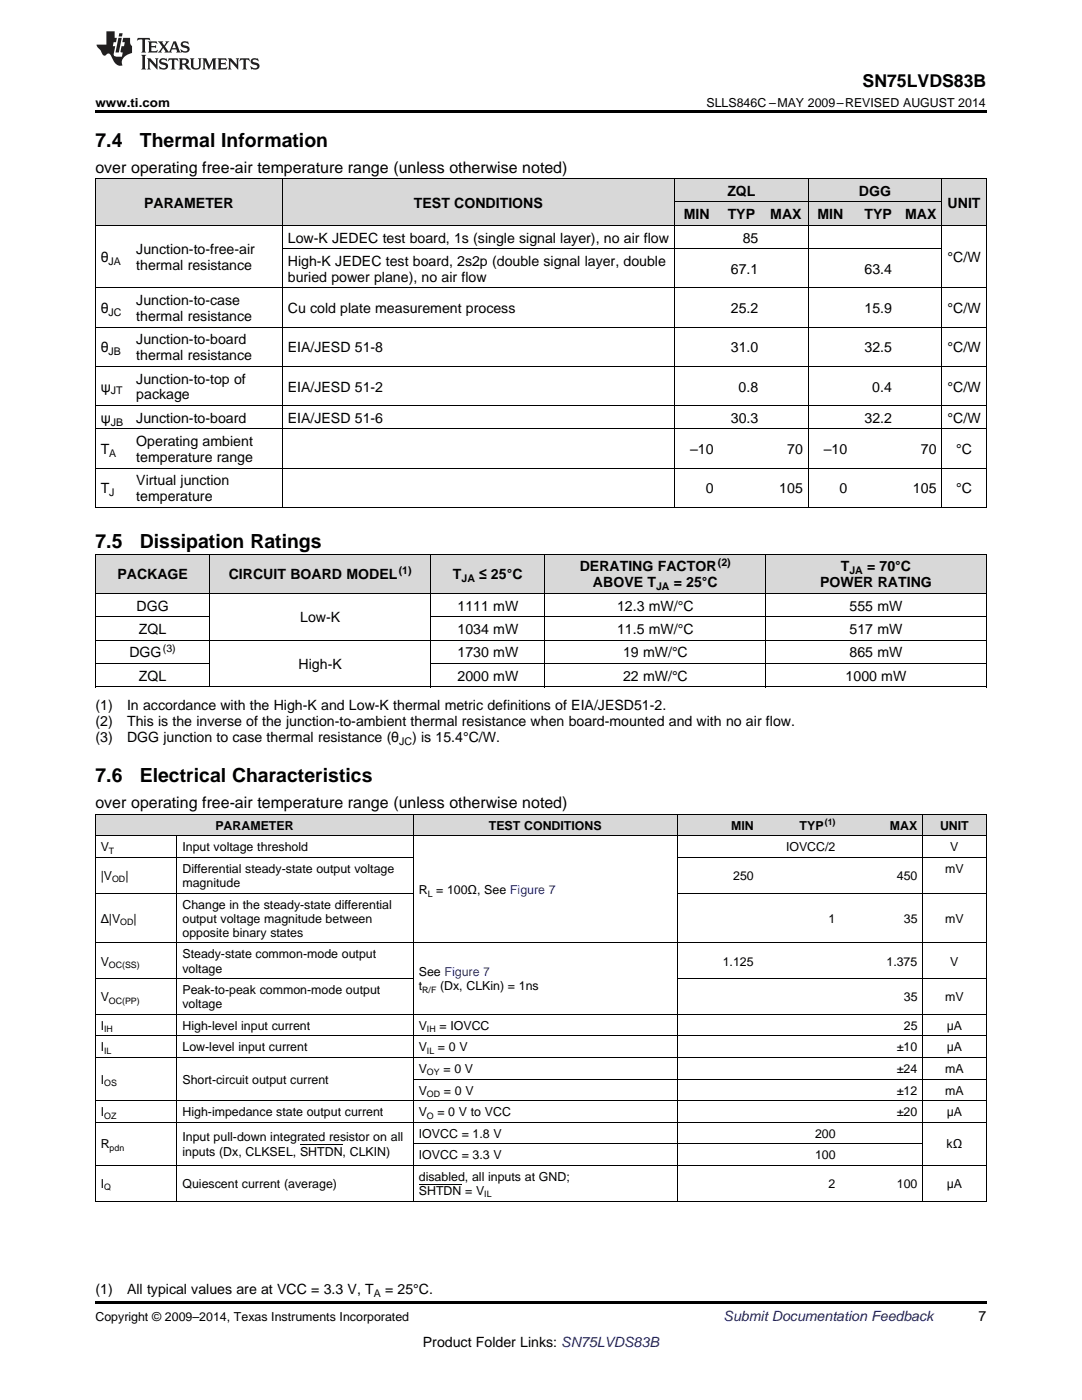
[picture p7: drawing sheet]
<svg xmlns="http://www.w3.org/2000/svg" width="216mm" height="279mm" viewBox="0 0 216 279" stroke-linecap="round" stroke-linejoin="round" font-family="sans-serif">
<defs><g id="words">
<g font-size="3.9">
<text x="19" y="29.3">7.4</text>
<text x="27.9" y="29.3">Thermal Information</text>
<text x="19" y="109.4">7.5</text>
<text x="27.9" y="109.4">Dissipation Ratings</text>
<text x="19" y="156.1">7.6</text>
<text x="27.9" y="156.1">Electrical Characteristics</text>
</g>
<text font-size="3.5" x="172.1" y="17.3">SN75LVDS83B</text>
<g font-size="3.2">
<text x="19" y="34.4">over operating free-air temperature range (unless otherwise noted)</text>
<text x="19" y="161.3">over operating free-air temperature range (unless otherwise noted)</text>
</g>
<g font-size="2.8">
<text x="28.8" y="41.4">PARAMETER</text>
<text x="82.6" y="41.4">TEST CONDITIONS</text>
<text x="145.1" y="39.1">ZQL</text>
<text x="171.4" y="39.1">DGG</text>
<text x="189.1" y="41.4">UNIT</text>
<text x="136.5" y="43.7">MIN</text>
<text x="145.2" y="43.7">TYP</text>
<text x="153.7" y="43.7">MAX</text>
<text x="163.1" y="43.7">MIN</text>
<text x="172.5" y="43.7">TYP</text>
<text x="180.6" y="43.7">MAX</text>
<text x="20.1" y="52.3">θ</text>
<text x="27.2" y="50.7">Junction-to-free-air</text>
<text x="27.2" y="53.9">thermal resistance</text>
<text x="57.4" y="48.4">Low-K JEDEC test board, 1s (single signal layer), no air flow</text>
<text x="57.4" y="53.1">High-K JEDEC test board, 2s2p (double signal layer, double</text>
<text x="148.2" y="48.4">85</text>
<text x="189.1" y="52.3">°C/W</text>
<text x="57.4" y="56.2">buried power plane), no air flow</text>
<text x="145.8" y="54.6">67.1</text>
<text x="172.5" y="54.6">63.4</text>
<text x="20.1" y="62.5">θ</text>
<text x="27.2" y="60.9">Junction-to-case</text>
<text x="27.2" y="64.1">thermal resistance</text>
<text x="57.4" y="62.5">Cu cold plate measurement process</text>
<text x="145.8" y="62.5">25.2</text>
<text x="172.5" y="62.5">15.9</text>
<text x="189.1" y="62.5">°C/W</text>
<text x="20.1" y="70.3">θ</text>
<text x="27.2" y="68.7">Junction-to-board</text>
<text x="27.2" y="71.9">thermal resistance</text>
<text x="57.4" y="70.3">EIA/JESD 51-8</text>
<text x="145.8" y="70.3">31.0</text>
<text x="172.5" y="70.3">32.5</text>
<text x="189.1" y="70.3">°C/W</text>
<text x="27.2" y="76.6">Junction-to-top of</text>
<text x="20.1" y="78.1">ψ</text>
<text x="27.2" y="79.7">package</text>
<text x="57.4" y="78.1">EIA/JESD 51-2</text>
<text x="147.4" y="78.1">0.8</text>
<text x="174.1" y="78.1">0.4</text>
<text x="189.1" y="78.1">°C/W</text>
<text x="20.1" y="84.4">ψ</text>
<text x="27.2" y="84.4">Junction-to-board</text>
<text x="27.2" y="89">Operating ambient</text>
<text x="57.4" y="84.4">EIA/JESD 51-6</text>
<text x="145.8" y="84.4">30.3</text>
<text x="172.5" y="84.4">32.2</text>
<text x="189.1" y="84.4">°C/W</text>
<text x="20.1" y="90.6">T</text>
<text x="27.2" y="92.2">temperature range</text>
<text x="137.7" y="90.6">–10</text>
<text x="157.1" y="90.6">70</text>
<text x="164.4" y="90.6">–10</text>
<text x="183.8" y="90.6">70</text>
<text x="190.8" y="90.6">°C</text>
<text x="20.1" y="98.5">T</text>
<text x="27.2" y="96.9">Virtual junction</text>
<text x="27.2" y="100">temperature</text>
<text x="140.9" y="98.5">0</text>
<text x="155.5" y="98.5">105</text>
<text x="167.5" y="98.5">0</text>
<text x="182.2" y="98.5">105</text>
<text x="190.8" y="98.5">°C</text>
<text x="23.4" y="115.6">PACKAGE</text>
<text x="45.6" y="115.6">CIRCUIT BOARD MODEL</text>
<text x="90.4" y="115.6">T</text>
<text x="95.6" y="115.6">≤ 25°C</text>
<text x="115.7" y="114.1">DERATING FACTOR</text>
<text x="118.3" y="117.2">ABOVE T</text>
<text x="134.4" y="117.2">= 25°C</text>
<text x="163.7" y="117.2">POWER RATING</text>
<text x="167.8" y="114.1">T</text>
<text x="173" y="114.1">= 70°C</text>
<text x="27.3" y="121.9">DGG</text>
<text x="59.9" y="124.2">Low-K</text>
<text x="91.3" y="121.9">1111 mW</text>
<text x="123.1" y="121.9">12.3 mW/°C</text>
<text x="169.5" y="121.9">555 mW</text>
<text x="25.8" y="131.2">DGG</text>
<text x="27.7" y="126.5">ZQL</text>
<text x="91.3" y="126.5">1034 mW</text>
<text x="91.3" y="131.2">1730 mW</text>
<text x="123.1" y="126.5">11.5 mW/°C</text>
<text x="124.3" y="131.2">19 mW/°C</text>
<text x="169.5" y="126.5">517 mW</text>
<text x="169.5" y="131.2">865 mW</text>
<text x="27.7" y="135.9">ZQL</text>
<text x="59.6" y="133.5">High-K</text>
<text x="91.3" y="135.9">2000 mW</text>
<text x="124.3" y="135.9">22 mW/°C</text>
<text x="168.7" y="135.9">1000 mW</text>
<text x="19" y="141.7">(1)</text>
<text x="25.4" y="141.7">In accordance with the High-K and Low-K thermal metric definitions of EIA/JESD51-2.</text>
<text x="19" y="144.9">(2)</text>
<text x="19" y="148.1">(3)</text>
<text x="25.4" y="144.9">This is the inverse of the junction-to-ambient thermal resistance when board-mounted and with no air flow.</text>
<text x="25.4" y="148.1">DGG junction to case thermal resistance (θ</text>
<text x="82.2" y="148.1">) is 15.4°C/W.</text>
<text x="19" y="258.2">(1)</text>
<text x="25.4" y="258.2">All typical values are at VCC = 3.3 V, T</text>
<text x="76.8" y="258.2">= 25°C.</text>
<text x="195.3" y="263.6">7</text>
<text x="84.4" y="268.9">Product Folder Links: SN75LVDS83B</text>
</g>
<text font-size="2.8" fill="#0000c8" x="144.4" y="263.6">Submit Documentation Feedback</text>
<g font-size="2.5">
<text x="19" y="21.4">www.ti.com</text>
<text x="141" y="21.4">SLLS846C –MAY 2009–REVISED AUGUST 2014</text>
<text x="43" y="165.6">PARAMETER</text>
<text x="97.5" y="165.6">TEST CONDITIONS</text>
<text x="145.9" y="165.6">MIN</text>
<text x="159.6" y="165.6">TYP</text>
<text x="177.6" y="165.6">MAX</text>
<text x="187.6" y="165.6">UNIT</text>
<text x="20.1" y="169.9">V</text>
<text x="36.4" y="169.9">Input voltage threshold</text>
<text x="156.8" y="169.9">IOVCC/2</text>
<text x="189.6" y="169.9">V</text>
<text x="20.1" y="175.6">|V</text>
<text x="25" y="175.6">|</text>
<text x="36.4" y="174.2">Differential steady-state output voltage</text>
<text x="36.4" y="177">magnitude</text>
<text x="83.6" y="178.4">R = 100Ω, See Figure 7</text>
<text x="146.3" y="175.6">250</text>
<text x="179" y="175.6">450</text>
<text x="188.6" y="174.2">mV</text>
<text x="20.1" y="184.1">Δ|V</text>
<text x="26.6" y="184.1">|</text>
<text x="36.4" y="181.3">Change in the steady-state differential</text>
<text x="36.4" y="184.1">output voltage magnitude between</text>
<text x="165.3" y="184.1">1</text>
<text x="180.3" y="184.1">35</text>
<text x="188.6" y="184.1">mV</text>
<text x="36.4" y="187">opposite binary states</text>
<text x="36.4" y="191.3">Steady-state common-mode output</text>
<text x="20.1" y="192.7">V</text>
<text x="36.4" y="194.1">voltage</text>
<text x="83.6" y="194.8">See Figure 7</text>
<text x="83.6" y="197.7">t</text>
<text x="87.8" y="197.7">(Dx, CLKin) = 1ns</text>
<text x="144.2" y="192.7">1.125</text>
<text x="176.9" y="192.7">1.375</text>
<text x="189.6" y="192.7">V</text>
<text x="20.1" y="199.8">V</text>
<text x="36.4" y="198.4">Peak-to-peak common-mode output</text>
<text x="36.4" y="201.2">voltage</text>
<text x="180.3" y="199.8">35</text>
<text x="188.6" y="199.8">mV</text>
<text x="20.1" y="205.5">I</text>
<text x="20.1" y="209.8">I</text>
<text x="36.4" y="205.5">High-level input current</text>
<text x="36.4" y="209.8">Low-level input current</text>
<text x="83.6" y="205.5">V</text>
<text x="83.6" y="209.8">V</text>
<text x="87.4" y="209.8">= 0 V</text>
<text x="87.7" y="205.5">= IOVCC</text>
<text x="179" y="209.8">±10</text>
<text x="180.3" y="205.5">25</text>
<text x="188.9" y="205.5">μA</text>
<text x="188.9" y="209.8">μA</text>
<text x="83.6" y="214.1">V</text>
<text x="88.5" y="214.1">= 0 V</text>
<text x="179" y="214.1">±24</text>
<text x="188.6" y="214.1">mA</text>
<text x="20.1" y="216.3">I</text>
<text x="36.4" y="216.3">Short-circuit output current</text>
<text x="83.6" y="218.4">V</text>
<text x="88.6" y="218.4">= 0 V</text>
<text x="179" y="218.4">±12</text>
<text x="188.6" y="218.4">mA</text>
<text x="20.1" y="222.7">I</text>
<text x="36.4" y="222.7">High-impedance state output current</text>
<text x="36.4" y="227.8">Input pull-down integrated resistor on all</text>
<text x="83.6" y="222.7">V</text>
<text x="83.6" y="227">IOVCC = 1.8 V</text>
<text x="87.3" y="222.7">= 0 V to VCC</text>
<text x="162.6" y="227">200</text>
<text x="179" y="222.7">±20</text>
<text x="188.9" y="222.7">μA</text>
<text x="20.1" y="229.2">R</text>
<text x="36.4" y="230.6">inputs (Dx, CLKSEL, SHTDN, CLKIN)</text>
<text x="83.6" y="231.4">IOVCC = 3.3 V</text>
<text x="162.6" y="231.4">100</text>
<text x="188.9" y="229.2">kΩ</text>
<text x="20.1" y="237.1">I</text>
<text x="36.4" y="237.1">Quiescent current (average)</text>
<text x="83.6" y="235.7">disabled, all inputs at GND;</text>
<text x="83.6" y="238.5">SHTDN = V</text>
<text x="165.3" y="237.1">2</text>
<text x="179" y="237.1">100</text>
<text x="188.9" y="237.1">μA</text>
<text x="19" y="263.6">Copyright © 2009–2014, Texas Instruments Incorporated</text>
</g>
<g font-size="2.1">
<text x="21.7" y="52.9">JA</text>
<text x="21.7" y="63">JC</text>
<text x="21.7" y="70.9">JB</text>
<text x="22.1" y="78.7">JT</text>
<text x="22.1" y="84.9">JB</text>
<text x="21.8" y="91.2">A</text>
<text x="21.8" y="99">J</text>
<text x="143.2" y="112.9">(2)</text>
<text x="79.6" y="114.5">(1)</text>
<text x="92.1" y="116.2">JA</text>
<text x="130.9" y="117.8">JA</text>
<text x="169.5" y="114.6">JA</text>
<text x="32.5" y="130.1">(3)</text>
<text x="79.7" y="148.6">JC</text>
<text x="74.6" y="258.8">A</text>
</g>
<g font-size="1.8">
<text x="164.6" y="164.6">(1)</text>
<text x="21.7" y="170.4">T</text>
<text x="22.4" y="176.1">OD</text>
<text x="85.3" y="178.9">L</text>
<text x="24" y="184.6">OD</text>
<text x="21.7" y="193.2">OC(SS)</text>
<text x="21.7" y="200.3">OC(PP)</text>
<text x="84.2" y="198.2">R/F</text>
<text x="20.8" y="206">IH</text>
<text x="85.2" y="206">IH</text>
<text x="20.8" y="210.3">IL</text>
<text x="85.2" y="210.3">IL</text>
<text x="85.2" y="214.6">OY</text>
<text x="20.8" y="216.8">OS</text>
<text x="85.2" y="218.9">OD</text>
<text x="20.8" y="223.2">OZ</text>
<text x="85.2" y="223.2">O</text>
<text x="21.9" y="229.7">pdn</text>
<text x="20.8" y="237.6">Q</text>
<text x="96.6" y="239">IL</text>
</g>
</g></defs>
<g fill="#d8d8d8">
<path d="M19 162.6h16.3v4.3h-16.3z"/>
<path d="M35.3 162.6h47.2v4.3h-47.2z"/>
<path d="M82.5 162.6h52.6v4.3h-52.6z"/>
<path d="M135.1 162.6h16.4v4.3h-16.4z"/>
<path d="M151.5 162.6h16.3v4.3h-16.3z"/>
<path d="M167.8 162.6h16.3v4.3h-16.3z"/>
<path d="M184.1 162.6h12.7v4.3h-12.7z"/>
<path d="M19 110.7h22.9v7.8h-22.9z"/>
<path d="M41.9 110.7h44v7.8h-44z"/>
<path d="M85.9 110.7h22.9v7.8h-22.9z"/>
<path d="M108.8 110.7h44v7.8h-44z"/>
<path d="M152.8 110.7h44v7.8h-44z"/>
<path d="M19 35.7h7.1v9.3h-7.1z"/>
<path d="M26.1 35.7h30.3v9.3h-30.3z"/>
<path d="M56.4 35.7h78.2v9.3h-78.2z"/>
<path d="M134.6 40.4h8.9v4.6h-8.9z"/>
<path d="M143.5 40.4h8.9v4.6h-8.9z"/>
<path d="M152.4 40.4h8.9v4.6h-8.9z"/>
<path d="M161.3 40.4h8.9v4.6h-8.9z"/>
<path d="M170.2 40.4h8.9v4.6h-8.9z"/>
<path d="M179.1 40.4h8.9v4.6h-8.9z"/>
<path d="M188 35.7h8.8v9.3h-8.8z"/>
<path d="M134.6 35.7h8.9v4.7h-8.9z"/>
<path d="M143.5 35.7h8.9v4.7h-8.9z"/>
<path d="M152.4 35.7h8.9v4.7h-8.9z"/>
<path d="M161.3 35.7h8.9v4.7h-8.9z"/>
<path d="M170.2 35.7h8.9v4.7h-8.9z"/>
<path d="M179.1 35.7h8.9v4.7h-8.9z"/>
</g>
<g fill="#000">
<path d="M19 22h177.8v.5h-177.8zM19 101.3h.2zM56.3 101.3h.1zM134.5 101.3h.1zM152.3 101.3h.1zM161.2 101.3h.1zM187.9 101.3h.1zM196.7 101.3h.1zM19 137.1h.2zM85.8 137.1h.1zM108.7 137.1h.1zM152.7 137.1h.1z"/>
<path d="M196.7 137.1h.1zM19 259.7h177.8v.5h-177.8z"/>
</g>
<g fill="none" stroke="#000" stroke-width=".2">
<path d="M19 35.6h177.8M19.1 35.7v65.6M56.3 35.7v65.6M134.6 35.7v65.6M161.2 35.7v65.6M187.9 35.7v65.6M196.8 35.7v65.6M19 57.4h177.8M19 45h177.8M56.4 49.6h131.6M134.6 40.3h53.4M19 73.1h177.8"/>
<path d="M19 65.3h177.8M19 93.4h177.8M19 85.6h177.8M19 80.9h177.8M19 118.4h177.8M19 110.6h177.8M19 101.3h177.8M19.1 110.6v26.5M41.9 110.6v26.5M85.9 110.6v26.5M108.7 110.6v26.5M152.8 110.6v26.5"/>
<path d="M196.8 110.6v26.5M19 137.1h177.8M19 132.4h22.9M19 127.8h177.8M19 123.1h22.9M85.9 132.4h110.9M85.9 123.1h110.9M19 178.2h63.5M19 171.1h63.5M19 166.8h177.8M19 162.5h177.8M19.1 162.5v77.2"/>
<path d="M35.3 166.8v72.9M82.5 162.5v77.2M135.1 162.5v77.2M135.1 178.2h61.7M135.1 171.1h61.7M184.1 162.5v77.2M196.8 162.5v77.2M19 195.3h63.5M19 188.2h177.8M135.1 195.3h61.7M19 219.7h177.8M19 211h177.8"/>
<path d="M19 206.7h177.8M19 202.4h177.8M82.5 215.4h114.3M19 239.7h177.8M19 232.6h177.8M19 224h177.8M82.5 228.3h101.6"/>
</g>
<g fill="#231f20">
<path d="M27.5 7.6l-.1 .5 .4-.2h.6v.1v2.1l-.2 .4h1l-.3-.4v-2.1l.1-.1h.5l.5 .2-.2-.5zM29.5 8.3l.2 .3v1.5l-.2 .4h1.8l.2-.6a1.04 1.04 0 0 1-1.3 .2v-.7h.6l.3 .2v-.6l-.3 .2h-.6v-.6l.8-.1 .4 .3-.2-.5zM31.5 8.3l.9 1.1-.9 1.1h.8l-.2-.2 .5-.7 .4 .7-.2 .2h1.5l-.1-.2 .1-.4h.9l.1 .4-.2 .2h1l-.3-.3-.7-1.9h-.5l-.9 2-.8-1 .9-1h-.8l.1 .3-.3 .5-.4-.6 .2-.2zM34.7 8.6l.4 1h-.7zM36.3 8.4a.63 .63 0 0 0-.2 .7 .63 .63 0 0 0 .6 .4l.6 .2 .1 .2a.75 .75 0 0 1-.7 .4 .75 .75 0 0 1-.6-.5l.1 .7 .1-.1a1.11 1.11 0 0 0 1.5-.6 1.13 1.13 0 0 0-1.2-.8l-.1-.4a1.04 1.04 0 0 1 1.2 .2l-.2-.5-.1 .1-.5-.2zM28.2 10.9l.2 .4v2.2l-.2 .4h1l-.3-.4v-2.2l.3-.4zM29.3 11.6l.3 .4v1.5l-.3 .4h.8l-.2-.4v-1.3l1.5 1.7v-1.9l.2-.4h-.7l.2 .4v.9l-1.1-1.3zM32 11.8a.62 .62 0 0 0-.2 .7 .62 .62 0 0 0 .6 .4l.6 .1 .1 .3a.76 .76 0 0 1-.7 .3 .76 .76 0 0 1-.6-.4l.1 .7 .1-.1a1.11 1.11 0 0 0 1.5-.6 1.13 1.13 0 0 0-1.2-.8l-.1-.4a1.04 1.04 0 0 1 1.2 .2l-.2-.6-.1 .1-.5-.1zM33.7 11.6l-.2 .6a.61 .61 0 0 1 .8-.3v1.6l-.2 .4h.9l-.2-.4v-1.6a.63 .63 0 0 1 .8 .3l-.2-.6zM35.6 11.6l.3 .4v1.5l-.3 .4h1l-.2-.2v-.8l.5 .2a.76 .76 0 0 0 1.2 .7l-1-1a.58 .58 0 0 0 .6-.5 .58 .58 0 0 0-.5-.6zM36.4 11.9h.1a.45 .45 0 0 1 .5 .1 .45 .45 0 0 1 .1 .5l-.7 .2zM37.9 11.6l.2 .2a2.17 2.17 0 0 0 .3 1.9 .99 .99 0 0 0 1.6-.6v-1.1l.2-.4h-.7l.2 .2a1.92 1.92 0 0 1-.2 1.8 .6 .6 0 0 1-.9-.5v-1.1l.2-.4zM40.4 11.6l.2 .4v1.5l-.2 .4h.7l-.2-.4v-1.4l.8 1.8 .8-1.8v1.4l-.2 .4h.9l-.2-.4v-1.5l.2-.4h-.8l-.6 1.5-.6-1.5zM43.4 11.6l.2 .4v1.5l-.2 .4h1.8l.2-.6a1.04 1.04 0 0 1-1.3 .1v-.6h.5l.4 .2v-.6l-.4 .2h-.5v-.7h.8l.3 .3-.1-.6zM45.5 11.6l.2 .4v1.5l-.2 .4h.7l-.2-.4v-1.3l1.5 1.7v-1.9l.2-.4h-.7l.2 .4v.9l-1.1-1.3zM47.9 11.6l-.1 .6a.61 .61 0 0 1 .8-.3v1.6l-.3 .4h1l-.3-.4 .1-1.6a.63 .63 0 0 1 .7 .3l-.1-.6zM50.2 11.8a.62 .62 0 0 0-.2 .7 .62 .62 0 0 0 .6 .4l.6 .1 .2 .3a.76 .76 0 0 1-.8 .3 .76 .76 0 0 1-.6-.4l.1 .7 .2-.1a1.11 1.11 0 0 0 1.5-.6 1.13 1.13 0 0 0-1.3-.8l-.1-.4a1.04 1.04 0 0 1 1.2 .2l-.1-.6-.2 .1-.5-.1z"/>
<path d="M21.2 6.3v2.6h-1.9l.1 .4 .7 .9a.91 .91 0 0 0 1 .8 .56 .56 0 0 1 .5-.3 .56 .56 0 0 1 .5 .3l.4 .8a1.53 1.53 0 0 0 1.9 1.2 1.54 1.54 0 0 1 1-2.1l.9-.3v-1.4a1.52 1.52 0 0 1-.3-1.6h-1.4l-.2 .8h.5l-.2 .8h-.4l-.2 1v.2l.4 .1-.2 .8a1.93 1.93 0 0 1-1.6-.3l.3-1.8h-.5l.2-.8h.4l.2-.8h-.4v-1.3zM23.6 7.6l-.6 2.9h.7l.6-2.9zM23.8 6.6l-.1 .7h.6l.2-.7z"/>
</g>
<path d="M59.9 228.5h8.5M83.6 236.3h8.5" fill="none" stroke="#000" stroke-width=".2"/>
<use href="#words"/>
</svg>
